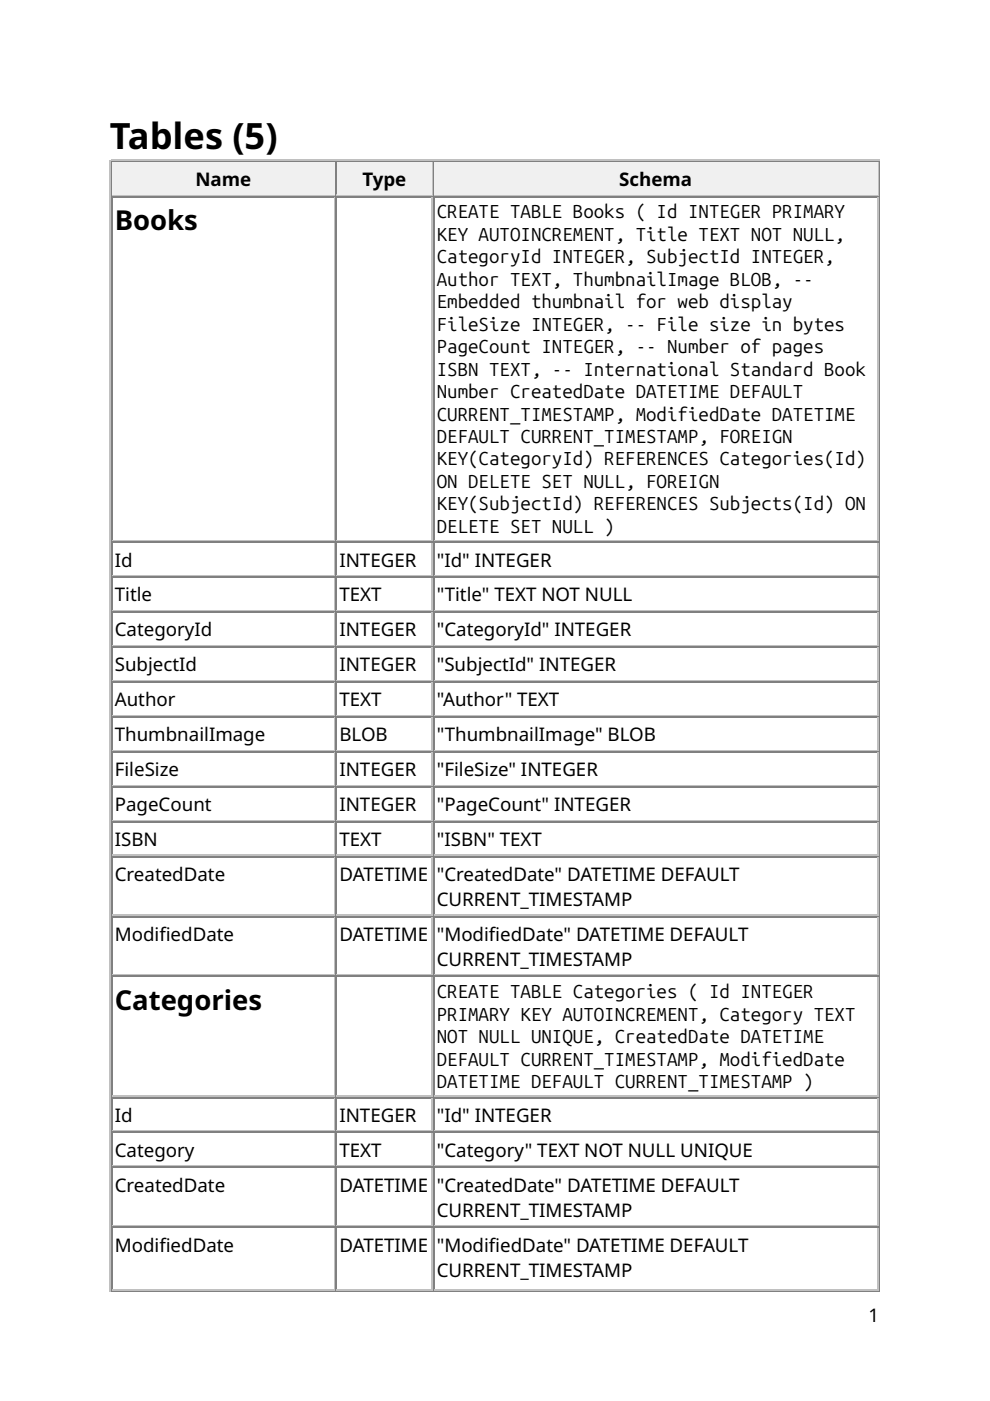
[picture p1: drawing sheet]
<svg xmlns="http://www.w3.org/2000/svg" width="210mm" height="297mm" viewBox="0 0 210 297" stroke-linecap="round" stroke-linejoin="round" font-family="sans-serif">
<defs><g id="words">
<text font-size="7.7" x="23.3" y="31.5">Tables (5)</text>
<g font-size="5.8">
<text x="24.3" y="48.7">Books</text>
<text x="24.3" y="214">Categories</text>
</g>
<g font-size="4">
<text x="41.4" y="39.4">Name</text>
<text x="76.8" y="39.4">Type</text>
<text x="131.3" y="39.4">Schema</text>
<text x="92.6" y="46.3">CREATE TABLE Books ( Id INTEGER PRIMARY</text>
<text x="92.6" y="51.1">KEY AUTOINCREMENT, Title TEXT NOT NULL,</text>
<text x="92.6" y="55.8">CategoryId INTEGER, SubjectId INTEGER,</text>
<text x="92.6" y="60.6">Author TEXT, ThumbnailImage BLOB, --</text>
<text x="92.6" y="65.4">Embedded thumbnail for web display</text>
<text x="92.6" y="70.1">FileSize INTEGER, -- File size in bytes</text>
<text x="92.6" y="74.9">PageCount INTEGER, -- Number of pages</text>
<text x="92.6" y="79.6">ISBN TEXT, -- International Standard Book</text>
<text x="92.6" y="84.4">Number CreatedDate DATETIME DEFAULT</text>
<text x="92.6" y="89.2">CURRENT_TIMESTAMP, ModifiedDate DATETIME</text>
<text x="92.6" y="93.9">DEFAULT CURRENT_TIMESTAMP, FOREIGN</text>
<text x="92.6" y="98.7">KEY(CategoryId) REFERENCES Categories(Id)</text>
<text x="92.6" y="103.5">ON DELETE SET NULL, FOREIGN</text>
<text x="92.6" y="108.2">KEY(SubjectId) REFERENCES Subjects(Id) ON</text>
<text x="92.6" y="113">DELETE SET NULL )</text>
<text x="24.3" y="120.1">Id</text>
<text x="72" y="120.1">INTEGER</text>
<text x="92.6" y="120.1">&quot;Id&quot; INTEGER</text>
<text x="24.3" y="127.5">Title</text>
<text x="72" y="127.5">TEXT</text>
<text x="92.6" y="127.5">&quot;Title&quot; TEXT NOT NULL</text>
<text x="24.3" y="134.9">CategoryId</text>
<text x="72" y="134.9">INTEGER</text>
<text x="92.6" y="134.9">&quot;CategoryId&quot; INTEGER</text>
<text x="24.3" y="142.3">SubjectId</text>
<text x="72" y="142.3">INTEGER</text>
<text x="92.6" y="142.3">&quot;SubjectId&quot; INTEGER</text>
<text x="24.3" y="149.8">Author</text>
<text x="72" y="149.8">TEXT</text>
<text x="92.6" y="149.8">&quot;Author&quot; TEXT</text>
<text x="24.3" y="157.2">ThumbnailImage</text>
<text x="72" y="157.2">BLOB</text>
<text x="92.6" y="157.2">&quot;ThumbnailImage&quot; BLOB</text>
<text x="24.3" y="164.6">FileSize</text>
<text x="72" y="164.6">INTEGER</text>
<text x="92.6" y="164.6">&quot;FileSize&quot; INTEGER</text>
<text x="24.3" y="172">PageCount</text>
<text x="72" y="172">INTEGER</text>
<text x="92.6" y="172">&quot;PageCount&quot; INTEGER</text>
<text x="24.3" y="179.4">ISBN</text>
<text x="72" y="179.4">TEXT</text>
<text x="92.6" y="179.4">&quot;ISBN&quot; TEXT</text>
<text x="24.3" y="186.8">CreatedDate</text>
<text x="72" y="186.8">DATETIME</text>
<text x="92.6" y="186.8">&quot;CreatedDate&quot; DATETIME DEFAULT</text>
<text x="92.6" y="192.1">CURRENT_TIMESTAMP</text>
<text x="24.3" y="199.5">ModifedDate</text>
<text x="33.8" y="199.5">i</text>
<text x="72" y="199.5">DATETIME</text>
<text x="92.6" y="199.5">&quot;ModifedDate&quot; DATETIME DEFAULT</text>
<text x="103.7" y="199.5">i</text>
<text x="92.6" y="204.8">CURRENT_TIMESTAMP</text>
<text x="92.6" y="211.7">CREATE TABLE Categories ( Id INTEGER</text>
<text x="92.6" y="216.4">PRIMARY KEY AUTOINCREMENT, Category TEXT</text>
<text x="92.6" y="221.2">NOT NULL UNIQUE, CreatedDate DATETIME</text>
<text x="92.6" y="226">DEFAULT CURRENT_TIMESTAMP, ModifiedDate</text>
<text x="92.6" y="230.7">DATETIME DEFAULT CURRENT_TIMESTAMP )</text>
<text x="24.3" y="237.9">Id</text>
<text x="72" y="237.9">INTEGER</text>
<text x="92.6" y="237.9">&quot;Id&quot; INTEGER</text>
<text x="24.3" y="245.3">Category</text>
<text x="72" y="245.3">TEXT</text>
<text x="92.6" y="245.3">&quot;Category&quot; TEXT NOT NULL UNIQUE</text>
<text x="24.3" y="252.7">CreatedDate</text>
<text x="72" y="252.7">DATETIME</text>
<text x="92.6" y="252.7">&quot;CreatedDate&quot; DATETIME DEFAULT</text>
<text x="92.6" y="258">CURRENT_TIMESTAMP</text>
<text x="24.3" y="265.4">ModifedDate</text>
<text x="33.8" y="265.4">i</text>
<text x="72" y="265.4">DATETIME</text>
<text x="92.6" y="265.4">&quot;ModifedDate&quot; DATETIME DEFAULT</text>
<text x="103.7" y="265.4">i</text>
<text x="92.6" y="270.7">CURRENT_TIMESTAMP</text>
<text x="184.1" y="280.2">1</text>
</g>
</g></defs>
<path d="M23.4 33.9v239.9M23.5 34h163M71 34.4v6.9M23.8 41.4h47.4" fill="none" stroke="#c0c0c0" stroke-width=".26"/>
<path d="M23.7 34.1v7.4M23.8 34.3h47.4M186.4 34.1v239.5M23.5 273.7h163" fill="none" stroke="#808080" stroke-width=".26"/>
<g fill="#f0f0f0">
<path d="M23.8 34.4h47.1v6.9h-47.1z"/>
<path d="M41.3 34.9h12.1v5.8h-12.1z"/>
</g>
<path d="M71.3 34.1v7.4M71.4 34.3h20.4" fill="none" stroke="#808080" stroke-width=".26"/>
<path d="M91.7 34.4v6.9M71.4 41.4h20.4" fill="none" stroke="#c0c0c0" stroke-width=".26"/>
<g fill="#f0f0f0">
<path d="M71.4 34.4h20.1v6.9h-20.1z"/>
<path d="M76.7 34.9h9.6v5.8h-9.6z"/>
</g>
<path d="M91.9 34.1v7.4M92.1 34.3h94.2" fill="none" stroke="#808080" stroke-width=".26"/>
<path d="M186.1 34.4v6.9M92.1 41.4h94.2" fill="none" stroke="#c0c0c0" stroke-width=".26"/>
<g fill="#f0f0f0">
<path d="M92.1 34.4h93.9v6.9h-93.9z"/>
<path d="M131.2 34.9h15.6v5.8h-15.6z"/>
</g>
<g fill="none" stroke="#808080" stroke-width=".26">
<path d="M23.7 41.5v232.1M23.8 41.7h47.4M71.3 41.5v232.1M71.4 41.7h20.4M91.9 41.5v232.1M92.1 41.7h94.2M23.8 115h47.4M71.4 115h20.4M92.1 115h94.2M23.8 122.4h47.4M23.8 129.8h47.4M23.8 137.2h47.4"/>
<path d="M71.4 122.4h20.4M71.4 129.8h20.4M71.4 137.2h20.4M92.1 122.4h94.2M92.1 129.8h94.2M92.1 137.2h94.2M23.8 144.6h47.4M23.8 152h47.4M23.8 159.4h47.4M71.4 144.6h20.4M71.4 152h20.4M71.4 159.4h20.4"/>
<path d="M92.1 144.6h94.2M92.1 152h94.2M92.1 159.4h94.2M23.8 166.8h47.4M23.8 174.2h47.4M71.4 166.8h20.4M71.4 174.2h20.4M92.1 166.8h94.2M92.1 174.2h94.2M23.8 181.6h47.4M23.8 194.3h47.4M71.4 181.6h20.4"/>
<path d="M71.4 194.3h20.4M92.1 181.6h94.2M92.1 194.3h94.2M23.8 207h47.4M71.4 207h20.4M92.1 207h94.2M23.8 232.7h47.4M71.4 232.7h20.4M92.1 232.7h94.2M23.8 240.1h47.4M23.8 247.5h47.4M71.4 240.1h20.4"/>
<path d="M71.4 247.5h20.4M92.1 240.1h94.2M92.1 247.5h94.2M23.8 260.2h47.4M71.4 260.2h20.4M92.1 260.2h94.2"/>
</g>
<g fill="none" stroke="#c0c0c0" stroke-width=".26">
<path d="M71 41.8v72.8M91.7 41.8v72.8M186.1 41.8v72.8M23.8 114.7h47.4M71 115.1v6.9M71.4 114.7h20.4M91.7 115.1v6.9M92.1 114.7h94.2M186.1 115.1v6.9M23.8 122.1h47.4M23.8 129.5h47.4M23.8 136.9h47.4"/>
<path d="M71 122.5v6.9M71 129.9v6.9M71 137.3v6.9M71.4 122.1h20.4M71.4 129.5h20.4M71.4 136.9h20.4M91.7 122.5v6.9M91.7 129.9v6.9M91.7 137.3v6.9M92.1 122.1h94.2M92.1 129.5h94.2M92.1 136.9h94.2"/>
<path d="M186.1 122.5v6.9M186.1 129.9v6.9M186.1 137.3v6.9M23.8 144.3h47.4M23.8 151.7h47.4M23.8 159.1h47.4M71 144.7v6.9M71 152.1v6.9M71 159.5v6.9M71.4 144.3h20.4M71.4 151.7h20.4M71.4 159.1h20.4"/>
<path d="M91.7 144.7v6.9M91.7 152.1v6.9M91.7 159.5v6.9M92.1 144.3h94.2M92.1 151.7h94.2M92.1 159.1h94.2M186.1 144.7v6.9M186.1 152.1v6.9M186.1 159.5v6.9M23.8 166.6h47.4M23.8 174h47.4M71 167v6.8"/>
<path d="M71 174.4v6.8M71.4 166.6h20.4M71.4 174h20.4M91.7 167v6.8M91.7 174.4v6.8M92.1 166.6h94.2M92.1 174h94.2M186.1 167v6.8M186.1 174.4v6.8M23.8 181.4h47.4M23.8 194.1h47.4M71 181.8v12.1"/>
<path d="M71 194.5v12.1M71.4 181.4h20.4M71.4 194.1h20.4M91.7 181.8v12.1M91.7 194.5v12.1M92.1 181.4h94.2M92.1 194.1h94.2M186.1 181.8v12.1M186.1 194.5v12.1M23.8 206.8h47.4M71 207.2v25.1M71.4 206.8h20.4"/>
<path d="M91.7 207.2v25.1M92.1 206.8h94.2M186.1 207.2v25.1M23.8 232.4h47.4M23.8 239.8h47.4M71 232.8v6.9M71.4 232.4h20.4M71.4 239.8h20.4M91.7 232.8v6.9M92.1 232.4h94.2M92.1 239.8h94.2M186.1 232.8v6.9"/>
<path d="M23.8 247.3h47.4M23.8 260h47.4M71 240.2v6.9M71 247.6v12.2M71.4 247.3h20.4M71.4 260h20.4M91.7 240.2v6.9M91.7 247.6v12.2M92.1 247.3h94.2M92.1 260h94.2M186.1 240.2v6.9M186.1 247.6v12.2"/>
<path d="M23.8 273.4h47.4M71 260.3v13M71.4 273.4h20.4M91.7 260.3v13M92.1 273.4h94.2M186.1 260.3v13"/>
</g>
<use href="#words"/>
</svg>
